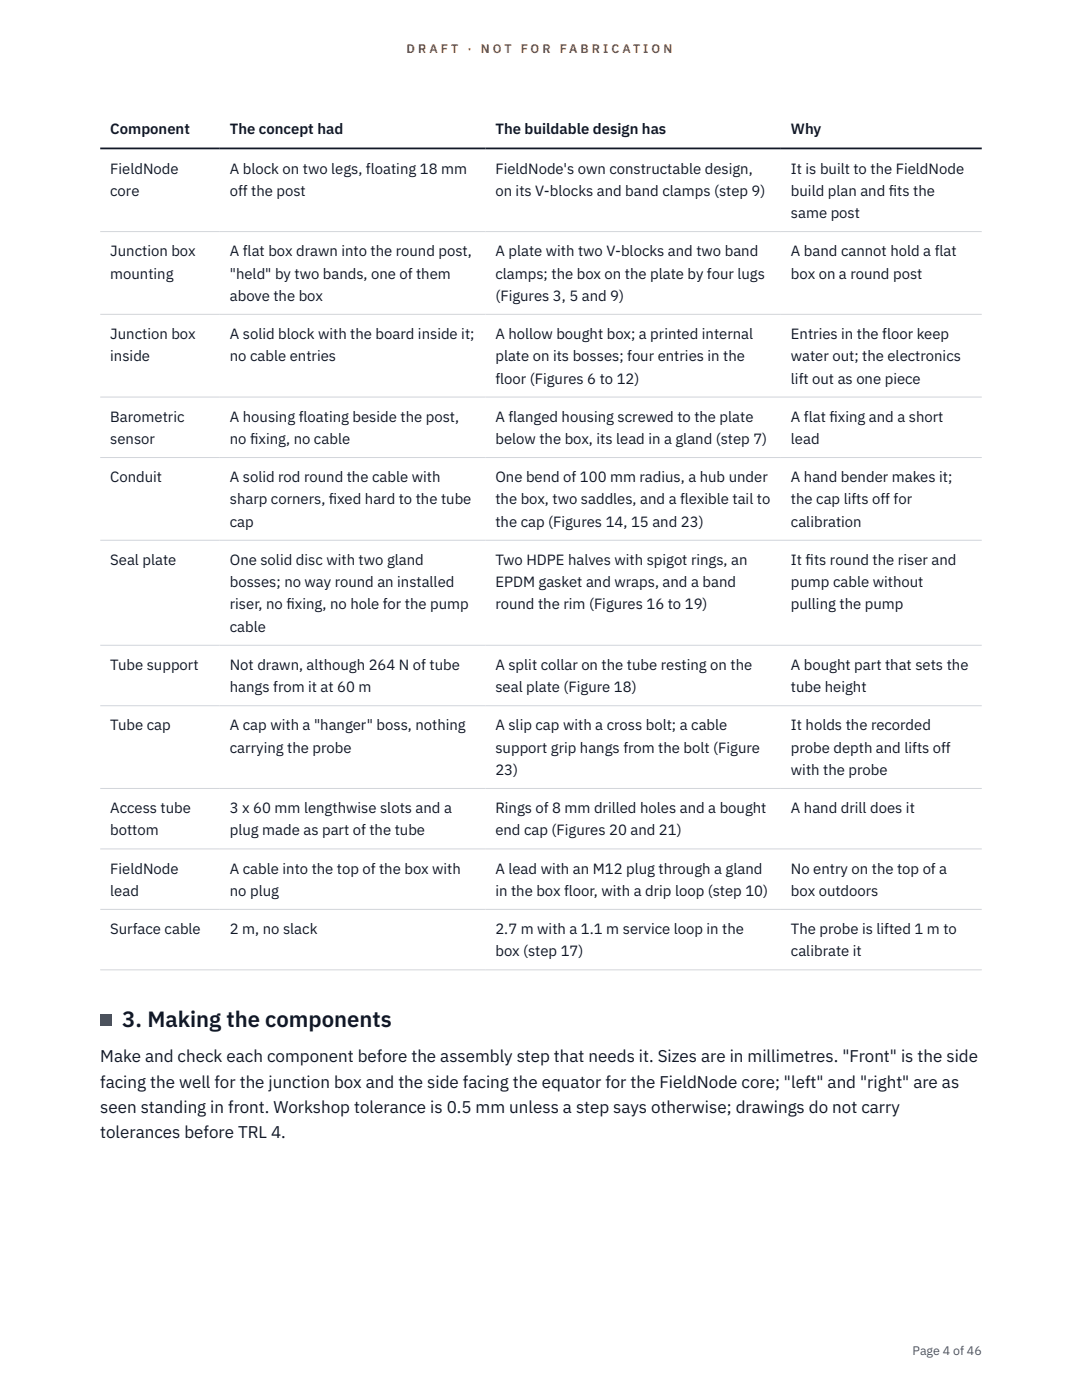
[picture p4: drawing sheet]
<svg xmlns="http://www.w3.org/2000/svg" width="216mm" height="279mm" viewBox="0 0 216 279" stroke-linecap="round" stroke-linejoin="round" font-family="sans-serif">
<defs><g id="words">
<text font-size="4.4" fill="#111827" x="24.4" y="205.1">3. Making the components</text>
<g font-size="3.4" fill="#111827">
<text x="20" y="212">Make and check each component before the assembly step that needs it. Sizes are in millimetres. &quot;Front&quot; is the side</text>
<text x="20" y="217">facing the well for the junction box and the side facing the equator for the FieldNode core; &quot;left&quot; and &quot;right&quot; are as</text>
<text x="20" y="222.1">seen standing in front. Workshop tolerance is 0.5 mm unless a step says otherwise; drawings do not carry</text>
<text x="20" y="227.2">tolerances before TRL 4.</text>
</g>
<g font-size="3" fill="#111827">
<text x="22" y="26.8">Component</text>
<text x="45.9" y="26.8">The concept had</text>
<text x="98.9" y="26.8">The buildable design has</text>
<text x="157.8" y="26.8">Why</text>
<text x="22" y="34.6">FieldNode</text>
<text x="45.9" y="34.6">A block on two legs, floating 18 mm</text>
<text x="98.9" y="34.6">FieldNode's own constructable design,</text>
<text x="157.8" y="34.6">It is built to the FieldNode</text>
<text x="22" y="39.1">core</text>
<text x="45.9" y="39.1">off the post</text>
<text x="98.9" y="39.1">on its V-blocks and band clamps (step 9)</text>
<text x="157.8" y="39.1">build plan and f</text>
<text x="177.4" y="39.1">its the</text>
<text x="157.8" y="43.5">same post</text>
<text x="22" y="51.1">Junction box</text>
<text x="45.9" y="51.1">A flat box drawn into the round post,</text>
<text x="98.9" y="51.1">A plate with two V-blocks and two band</text>
<text x="157.8" y="51.1">A band cannot hold a flat</text>
<text x="22" y="55.6">mounting</text>
<text x="45.9" y="55.6">&quot;held&quot; by two bands, one of them</text>
<text x="98.9" y="55.6">clamps; the box on the plate by four lugs</text>
<text x="157.8" y="55.6">box on a round post</text>
<text x="45.9" y="60">above the box</text>
<text x="98.9" y="60">(Figures 3, 5 and 9)</text>
<text x="22" y="67.7">Junction box</text>
<text x="45.9" y="67.7">A solid block with the board inside it;</text>
<text x="98.9" y="67.7">A hollow bought box; a printed internal</text>
<text x="157.8" y="67.7">Entries in the floor keep</text>
<text x="22" y="72.1">inside</text>
<text x="45.9" y="72.1">no cable entries</text>
<text x="98.9" y="72.1">plate on its bosses; four entries in the</text>
<text x="98.9" y="76.5">floor (Figures 6 to 12)</text>
<text x="157.8" y="72.1">water out; the electronics</text>
<text x="157.8" y="76.5">lift out as one piece</text>
<text x="22" y="84.2">Barometric</text>
<text x="22" y="88.6">sensor</text>
<text x="45.9" y="84.2">A housing floating beside the post,</text>
<text x="45.9" y="88.6">no f</text>
<text x="49.9" y="88.6">ixing, no cable</text>
<text x="98.9" y="84.2">A flanged housing screwed to the plate</text>
<text x="98.9" y="88.6">below the box, its lead in a gland (step 7)</text>
<text x="157.8" y="84.2">A flat f</text>
<text x="157.8" y="88.6">lead</text>
<text x="165.5" y="84.2">ixing and a short</text>
<text x="22" y="96.2">Conduit</text>
<text x="45.9" y="96.2">A solid rod round the cable with</text>
<text x="45.9" y="100.7">sharp corners, f</text>
<text x="65.6" y="100.7">ixed hard to the tube</text>
<text x="98.9" y="96.2">One bend of 100 mm radius, a hub under</text>
<text x="98.9" y="100.7">the box, two saddles, and a flexible tail to</text>
<text x="157.8" y="96.2">A hand bender makes it;</text>
<text x="157.8" y="100.7">the cap lifts off for</text>
<text x="45.9" y="105.1">cap</text>
<text x="98.9" y="105.1">the cap (Figures 14, 15 and 23)</text>
<text x="157.8" y="105.1">calibration</text>
<text x="22" y="112.7">Seal plate</text>
<text x="45.9" y="112.7">One solid disc with two gland</text>
<text x="98.9" y="112.7">Two HDPE halves with spigot rings, an</text>
<text x="157.8" y="112.7">It f</text>
<text x="160.7" y="112.7">its round the riser and</text>
<text x="45.9" y="117.2">bosses; no way round an installed</text>
<text x="98.9" y="117.2">EPDM gasket and wraps, and a band</text>
<text x="157.8" y="117.2">pump cable without</text>
<text x="45.9" y="121.6">riser, no f</text>
<text x="57.2" y="121.6">ixing, no hole for the pump</text>
<text x="98.9" y="121.6">round the rim (Figures 16 to 19)</text>
<text x="157.8" y="121.6">pulling the pump</text>
<text x="45.9" y="126.1">cable</text>
<text x="22" y="133.7">Tube support</text>
<text x="45.9" y="133.7">Not drawn, although 264 N of tube</text>
<text x="98.9" y="133.7">A split collar on the tube resting on the</text>
<text x="157.8" y="133.7">A bought part that sets the</text>
<text x="45.9" y="138.1">hangs from it at 60 m</text>
<text x="98.9" y="138.1">seal plate (Figure 18)</text>
<text x="157.8" y="138.1">tube height</text>
<text x="22" y="145.8">Tube cap</text>
<text x="45.9" y="145.8">A cap with a &quot;hanger&quot; boss, nothing</text>
<text x="98.9" y="145.8">A slip cap with a cross bolt; a cable</text>
<text x="157.8" y="145.8">It holds the recorded</text>
<text x="45.9" y="150.2">carrying the probe</text>
<text x="98.9" y="150.2">support grip hangs from the bolt (Figure</text>
<text x="98.9" y="154.7">23)</text>
<text x="157.8" y="150.2">probe depth and lifts off</text>
<text x="157.8" y="154.7">with the probe</text>
<text x="22" y="162.3">Access tube</text>
<text x="22" y="166.7">bottom</text>
<text x="45.9" y="162.3">3 x 60 mm lengthwise slots and a</text>
<text x="45.9" y="166.7">plug made as part of the tube</text>
<text x="98.9" y="162.3">Rings of 8 mm drilled holes and a bought</text>
<text x="98.9" y="166.7">end cap (Figures 20 and 21)</text>
<text x="157.8" y="162.3">A hand drill does it</text>
<text x="22" y="174.3">FieldNode</text>
<text x="22" y="178.8">lead</text>
<text x="45.9" y="174.3">A cable into the top of the box with</text>
<text x="45.9" y="178.8">no plug</text>
<text x="98.9" y="174.3">A lead with an M12 plug through a gland</text>
<text x="98.9" y="178.8">in the box floor, with a drip loop (step 10)</text>
<text x="157.8" y="174.3">No entry on the top of a</text>
<text x="157.8" y="178.8">box outdoors</text>
<text x="22" y="186.4">Surface cable</text>
<text x="45.9" y="186.4">2 m, no slack</text>
<text x="98.9" y="186.4">2.7 m with a 1.1 m service loop in the</text>
<text x="98.9" y="190.9">box (step 17)</text>
<text x="157.8" y="186.4">The probe is lifted 1 m to</text>
<text x="157.8" y="190.9">calibrate it</text>
</g>
<g font-size="2.5" fill="#b45309">
<text x="81.1" y="10.5">D R A F T</text>
<text x="93.3" y="10.5">·</text>
<text x="95.9" y="10.5">N O T</text>
<text x="103.9" y="10.5">F O R</text>
<text x="111.7" y="10.5">F A B R I C A T I O N</text>
</g>
<text font-size="2.5" fill="#4b5563" x="182.1" y="270.3">Page 4 of 46</text>
</g></defs>
<path d="M20 46.2h175.9M20 62.7h175.9M20 79.2h175.9M20 91.3h175.9M20 107.8h175.9M20 128.8h175.9M20 140.8h175.9M20 157.4h175.9M20 169.4h175.9M20 181.5h175.9M20 193.6h175.9" fill="none" stroke="#d1d5db" stroke-width=".2"/>
<path d="M20 29.6h175.9" fill="none" stroke="#111827" stroke-width=".35"/>
<path d="M20 202.5h2.2v2.2h-2.2z" fill="#0f766e"/>
<use href="#words"/>
</svg>
